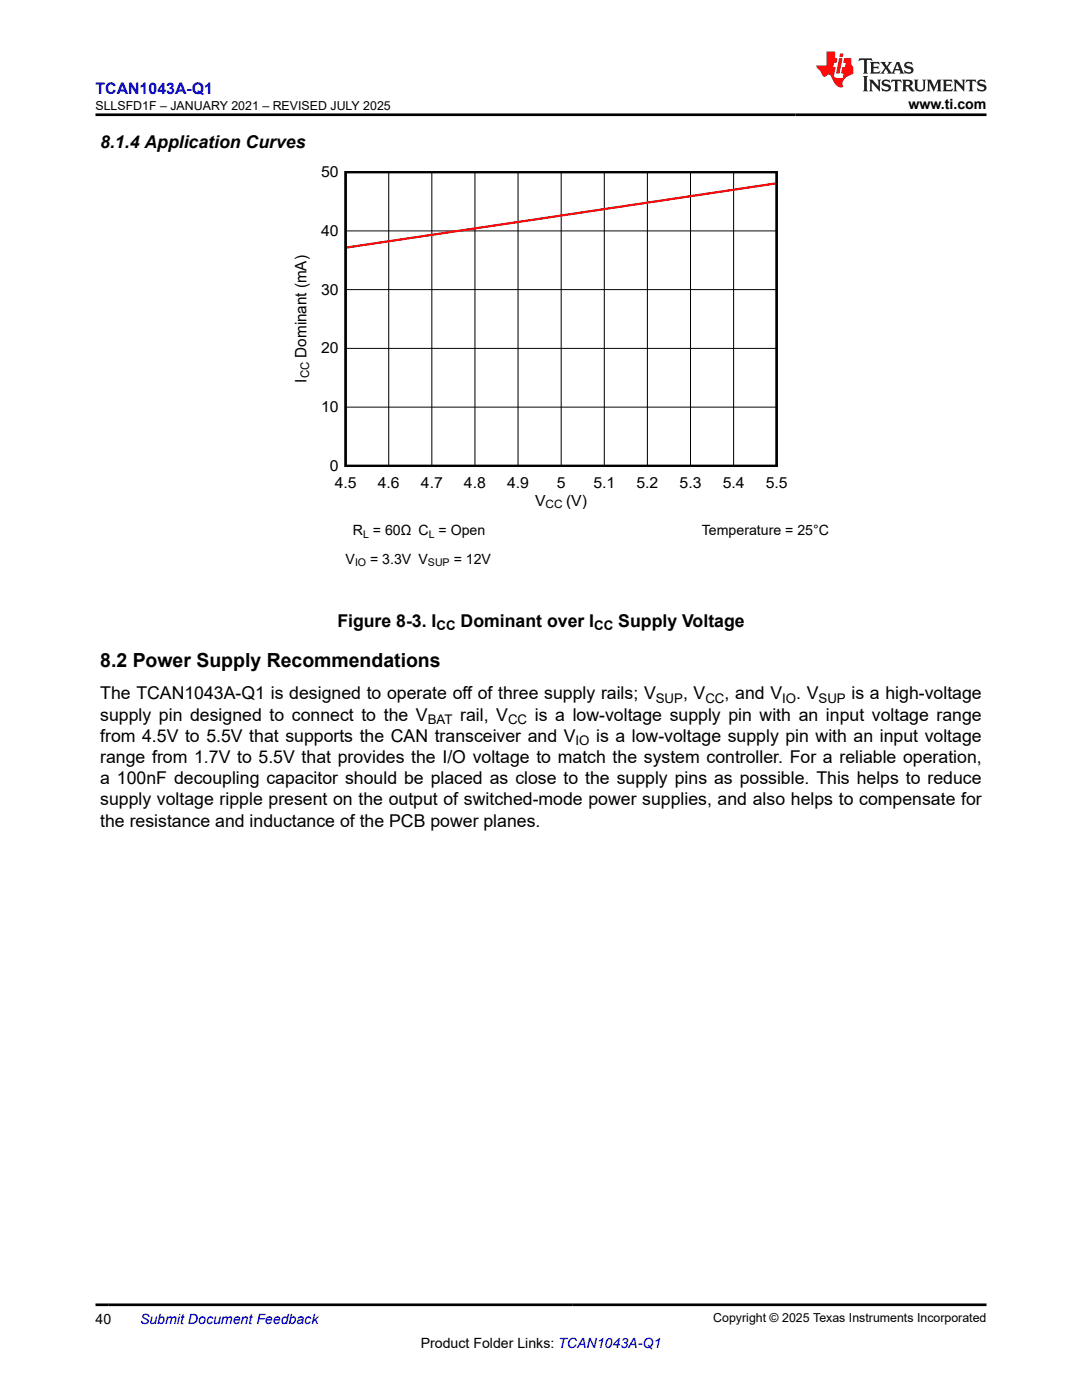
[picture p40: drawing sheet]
<svg xmlns="http://www.w3.org/2000/svg" width="216mm" height="279mm" viewBox="0 0 216 279" stroke-linecap="round" stroke-linejoin="round" font-family="sans-serif">
<defs><g id="words">
<text font-size="3.9" x="20" y="133.1">8.2 Power Supply Recommendations</text>
<g font-size="3.5">
<text x="20" y="29.6">8.1.4 Application Curves</text>
<text x="67.3" y="125">Figure 8-3. I</text>
<text x="91.9" y="125">Dominant over I</text>
<text x="123.4" y="125">Supply Voltage</text>
<text x="20" y="139.6">The TCAN1043A-Q1 is designed to operate off of three supply rails; V</text>
<text x="20" y="143.8">supply pin designed to connect to the V</text>
<text x="91.8" y="143.8">rail, V</text>
<text x="106.7" y="143.8">is a low-voltage supply pin with an input voltage range</text>
<text x="136.3" y="139.6">, V</text>
<text x="144.6" y="139.6">, and V</text>
<text x="158.9" y="139.6">. V</text>
<text x="169.9" y="139.6">is a high-voltage</text>
<text x="20" y="148">from 4.5V to 5.5V that supports the CAN transceiver and V</text>
<text x="119" y="148">is a low-voltage supply pin with an input voltage</text>
<text x="20" y="152.3">range from 1.7V to 5.5V that provides the I/O voltage to match the system controller. For a reliable operation,</text>
<text x="20" y="160.7">supply voltage ripple present on the output of switched-mode power supplies, and also helps to compensate for</text>
<text x="20" y="156.5">a 100nF decoupling capacitor should be placed as close to the supply pins as possible. This helps to reduce</text>
<text x="20" y="165">the resistance and inductance of the PCB power planes.</text>
</g>
<text font-size="3.2" fill="#00f" x="19.1" y="18.7">TCAN1043A-Q1</text>
<g font-size="3.2">
<text x="61.1" y="71.4" transform="rotate(-90 61.1 71.4)">Dominant (mA)</text>
<text x="61.1" y="76.4" transform="rotate(-90 61.1 76.4)">I</text>
</g>
<g font-size="3">
<text x="64.1" y="35.3">50</text>
<text x="64.1" y="47.1">40</text>
<text x="64.1" y="58.8">30</text>
<text x="64.1" y="70.5">20</text>
<text x="64.1" y="82.3">10</text>
<text x="65.8" y="94">0</text>
<text x="66.8" y="97.4">4.5</text>
<text x="75.4" y="97.4">4.6</text>
<text x="84" y="97.4">4.7</text>
<text x="92.6" y="97.4">4.8</text>
<text x="101.2" y="97.4">4.9</text>
<text x="106.8" y="100.9">V</text>
<text x="111.1" y="97.4">5</text>
<text x="113" y="100.9">(V)</text>
<text x="118.4" y="97.4">5.1</text>
<text x="127" y="97.4">5.2</text>
<text x="135.6" y="97.4">5.3</text>
<text x="144.2" y="97.4">5.4</text>
<text x="152.8" y="97.4">5.5</text>
</g>
<g font-size="2.8">
<text x="181.3" y="21.8">www.ti.com</text>
<text x="70.4" y="106.8">R = 60Ω C = Open</text>
<text x="140.1" y="106.8">Temperature = 25°C</text>
<text x="69" y="112.5">V</text>
<text x="73.9" y="112.5">= 3.3V V</text>
<text x="90.5" y="112.5">= 12V</text>
<text x="19" y="264.2">40</text>
<text x="83.9" y="269">Product Folder Links: TCAN1043A-Q1</text>
</g>
<text font-size="2.8" fill="#00f" x="27.9" y="264.2">Submit Document Feedback</text>
<g font-size="2.6">
<text x="87.1" y="125.7">CC</text>
<text x="118.6" y="125.7">CC</text>
<text x="130.9" y="140.3">SUP</text>
<text x="140.8" y="140.3">CC</text>
<text x="156.1" y="140.3">IO</text>
<text x="163.3" y="140.3">SUP</text>
<text x="85.4" y="144.5">BAT</text>
<text x="101.4" y="144.5">CC</text>
<text x="114.9" y="148.7">IO</text>
</g>
<g font-size="2.5">
<text x="19.1" y="21.9">SLLSFD1F – JANUARY 2021 – REVISED JULY 2025</text>
<text x="142.3" y="263.9">Copyright © 2025 Texas Instruments Incorporated</text>
</g>
<text font-size="2.4" x="61.7" y="75.5" transform="rotate(-90 61.7 75.5)">CC</text>
<text font-size="2.3" x="108.9" y="101.5">CC</text>
<g font-size="2.1">
<text x="72.5" y="107.4">L</text>
<text x="85.5" y="107.4">L</text>
<text x="70.8" y="113">IO</text>
<text x="85.4" y="113">SUP</text>
</g>
</g></defs>
<path d="M69 34.3h86v58.7h-86z" fill="none" stroke="#000" stroke-width=".45"/>
<g fill="none" stroke="#000" stroke-width=".2">
<path d="M77.6 34.3v58.7M86.2 34.3v58.7M94.8 34.3v58.7M103.4 34.3v58.7M112 34.3v58.7M120.6 34.3v58.7M129.2 34.3v58.7M137.8 34.3v58.7M146.4 34.3v58.7M69 57.8h86M69 46.1h86M69 69.5h86"/>
<path d="M69 81.3h86"/>
</g>
<path d="M154.8 36.6l-85.6 12.8" fill="none" stroke="#f00" stroke-width=".45"/>
<path d="M171.5 11.6l-.2 .6 .5-.2h.6v.1v2.2l-.2 .4h1l-.2-.4v-2.2v-.1h.5l.6 .2-.2-.6zM173.6 12.4l.2 .3v1.6l-.2 .4h1.9l.1-.6a1.08 1.08 0 0 1-1.3 .2v-.7h.6l.4 .2v-.7l-.4 .2h-.6v-.5l.2-.2a1 1 0 0 1 1 .3l-.1-.5zM175.7 12.4l.9 1.1-1 1.2h.9l-.2-.2 .5-.8 .4 .8-.2 .2h1.6l-.2-.2 .2-.5h.9l.1 .5-.1 .2h.9l-.2-.4-.8-1.9h-.5l-.9 2.1-.9-1.1 .9-1h-.8l.2 .2-.4 .6-.4-.6 .2-.2zM179 12.8l.4 1h-.7zM180.7 12.5a.65 .65 0 0 0-.2 .7 .65 .65 0 0 0 .6 .5l.6 .1 .1 .3a.79 .79 0 0 1-.7 .4 .79 .79 0 0 1-.7-.5l.1 .7 .2-.1a.93 .93 0 0 0 1.1 0 .93 .93 0 0 0 .4-.9 1.46 1.46 0 0 0-1.2-.6l-.1-.3a1.09 1.09 0 0 1 1.2 .2l-.2-.6-.1 .1-.5-.2zM172.2 15.2l.2 .4v2.2l-.2 .4h1l-.2-.4v-2.2l.2-.4zM173.4 15.9l.2 .4v1.5l-.2 .4h.8l-.3-.4 .1-1.3 1.6 1.8v-2l.2-.4h-.7l.1 .2 .1 1.1-1.2-1.3zM176.2 16a.65 .65 0 0 0-.2 .8 .65 .65 0 0 0 .6 .4l.6 .2 .1 .2a.79 .79 0 0 1-.7 .4 .79 .79 0 0 1-.7-.5l.1 .7 .2-.1a.93 .93 0 0 0 1.1 .1 .93 .93 0 0 0 .4-1 1.46 1.46 0 0 0-1.2-.5l-.1-.4a1.09 1.09 0 0 1 1.2 .2l-.1-.6-.2 .1-.5-.1zM177.9 15.9l-.1 .6a.63 .63 0 0 1 .8-.3v1.6l-.3 .4h1l-.2-.4v-1.6a.66 .66 0 0 1 .8 .3l-.1-.6zM180 15.9l.2 .4v1.5l-.2 .4h1l-.2-.2-.1-.7h.5l.1 .2a.79 .79 0 0 0 1.2 .6l-1-.9a.61 .61 0 0 0 .6-.6 .61 .61 0 0 0-.5-.7zM180.8 16.2h.1a.47 .47 0 0 1 .5 .1 .47 .47 0 0 1 .1 .5l-.1 .1-.7 .1zM182.3 15.9l.2 .2a2.27 2.27 0 0 0 .4 2 1.04 1.04 0 0 0 1.7-.7v-1.3l.2-.2h-.8l.2 .4v1.1a.6 .6 0 0 1-.6 .6 .6 .6 0 0 1-.6-.6v-1.1l.3-.4zM184.9 15.9l.2 .4v1.5l-.2 .4h.8l-.3-.4v-1.4l.9 1.9 .9-1.9v1.4l-.3 .4h1l-.2-.4v-1.5l.2-.4h-.8l-.7 1.5-.6-1.5zM188.1 15.9l.2 .4v1.5l-.2 .4h1.9l.1-.6a1.09 1.09 0 0 1-1.3 .2v-.7h.6l.4 .2v-.6l-.4 .2h-.6v-.6l.2-.1a1.01 1.01 0 0 1 1 .3l-.1-.6zM190.2 15.9l.3 .4v1.5l-.3 .4h.8l-.2-.4v-1.3l1.6 1.8v-2l.2-.4h-.7l.2 .2v1.1l-1.2-1.3zM192.8 15.9l-.1 .6a.63 .63 0 0 1 .8-.3v1.6l-.3 .4h1l-.2-.4v-1.6a.66 .66 0 0 1 .8 .3l-.1-.6zM195.2 16a.65 .65 0 0 0-.2 .8 .65 .65 0 0 0 .6 .4l.6 .2 .2 .2a.79 .79 0 0 1-.7 .4 .79 .79 0 0 1-.7-.5l.1 .7 .2-.1a.93 .93 0 0 0 1 .1 .93 .93 0 0 0 .5-1 1.46 1.46 0 0 0-1.3-.5v-.4a1.09 1.09 0 0 1 1.2 .2l-.2-.6-.2 .1-.5-.1z" fill="#231f20"/>
<path d="M164.9 10.3v2.7h-2l.1 .4 .8 1a.95 .95 0 0 0 1 .9 .59 .59 0 0 1 .5-.4 .59 .59 0 0 1 .5 .3l.4 .8a1.59 1.59 0 0 0 2.1 1.4 1.61 1.61 0 0 1 1-2.3l1-.3-.1-1.5a1.59 1.59 0 0 1-.3-1.7h-1.5l-.2 .9h.6l-.2 .9h-.5l-.2 .9v.3l.4 .1-.1 .9h-.7a.73 .73 0 0 1-1-.7l.3-1.5h-.5l.1-.9h.5l.2-.9h-.5v-1.3zM167.4 11.6l-.6 3.1h.7l.6-3.1zM167.6 10.7l-.1 .6h.7l.1-.6z" fill="#ed1c24"/>
<path d="M19 22.9h177.8M19 260.4h177.8" fill="none" stroke="#000" stroke-width=".53"/>
<use href="#words"/>
</svg>
